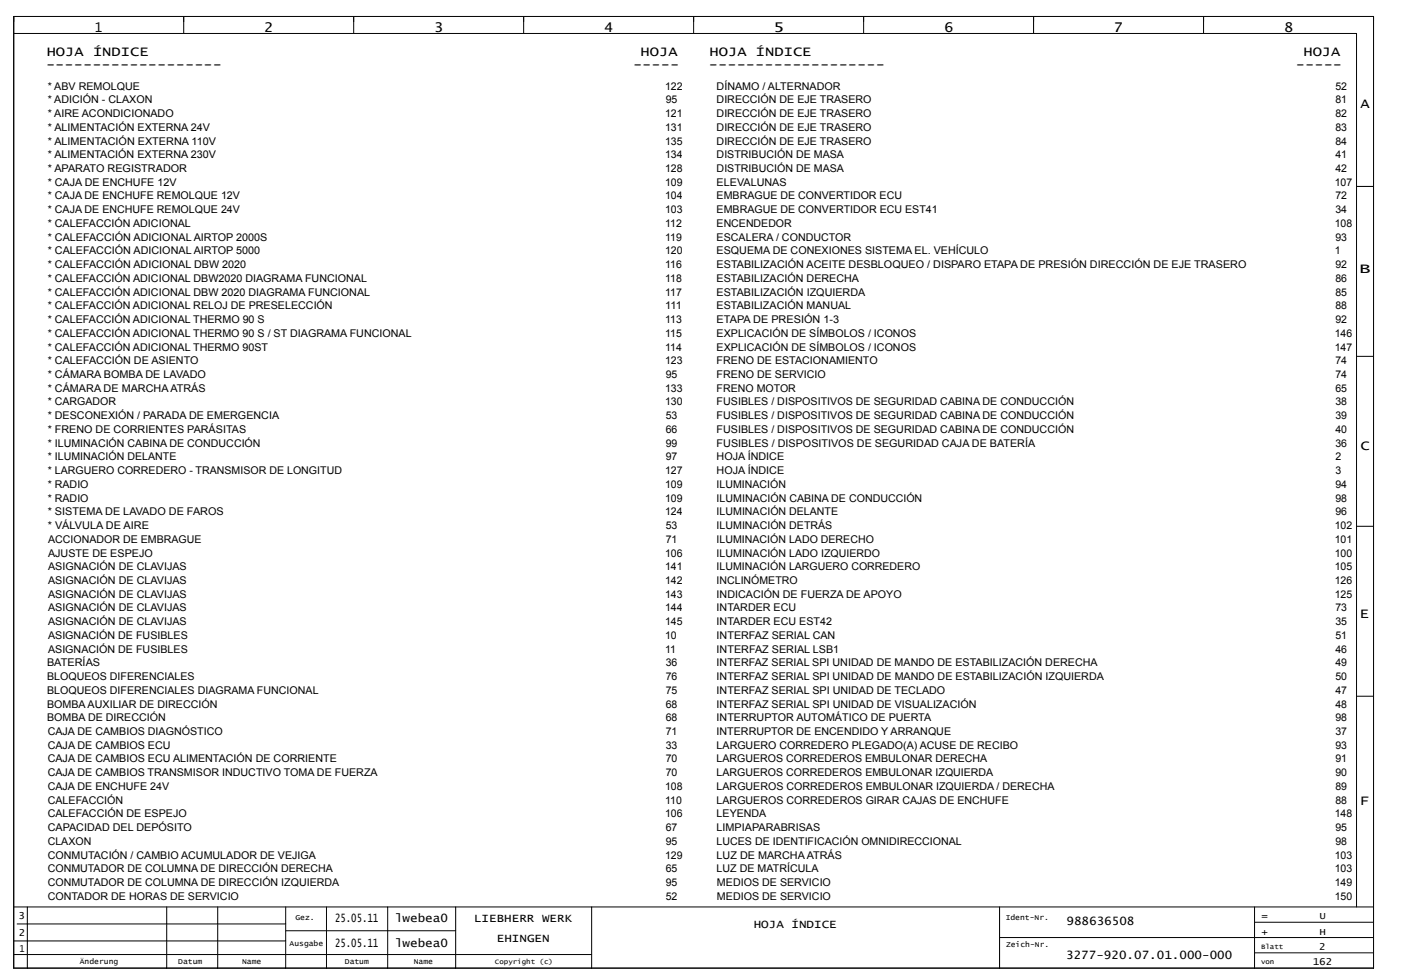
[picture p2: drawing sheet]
<svg xmlns="http://www.w3.org/2000/svg" width="408mm" height="284mm" viewBox="0 0 408 284" stroke-linecap="round" stroke-linejoin="round" font-family="sans-serif">
<defs><g id="words">
<g font-size="3.9">
<text x="27.6" y="9.3">1</text>
<text x="77" y="9.3">2</text>
<text x="126.4" y="9.3">3</text>
<text x="175.9" y="9.3">4</text>
<text x="225.1" y="9.3">5</text>
<text x="274.9" y="9.3">6</text>
<text x="324.4" y="9.3">7</text>
<text x="373.9" y="9.3">8</text>
<text x="13.6" y="16.2">HOJA ÍNDICE</text>
<text x="186.5" y="16.2">HOJA</text>
<text x="206.6" y="16.2">HOJA ÍNDICE</text>
<text x="379.6" y="16.2">HOJA</text>
<text x="13.4" y="20.2">-------------------</text>
<text x="184.3" y="20.2">-----</text>
<text x="206.4" y="20.2">-------------------</text>
<text x="377.4" y="20.2">-----</text>
<text x="396.2" y="31.6">A</text>
<text x="395.8" y="79.6">B</text>
<text x="396.2" y="131.1">C</text>
<text x="396" y="180.1">E</text>
<text x="396" y="234.5">F</text>
</g>
<g font-size="3.4">
<text x="97.6" y="268.5">25.05.11</text>
<text x="115.1" y="268.5">lwebea0</text>
<text x="138" y="268.5">LIEBHERR WERK</text>
<text x="310.6" y="269.5">988636508</text>
<text x="97.6" y="275.9">25.05.11</text>
<text x="115.1" y="275.9">lwebea0</text>
<text x="144.7" y="274.4">EHINGEN</text>
<text x="219.5" y="270.4">HOJA ÍNDICE</text>
<text x="310.5" y="279.4">3277-920.07.01.000-000</text>
</g>
<g font-size="3.1">
<text x="13.9" y="26.1">* ABV REMOLQUE</text>
<text x="193.7" y="26.1">122</text>
<text x="208.7" y="26.1">DÍNAMO / ALTERNADOR</text>
<text x="388.9" y="26.1">52</text>
<text x="13.9" y="30.1">* ADICIÓN - CLAXON</text>
<text x="13.9" y="34.1">* AIRE ACONDICIONADO</text>
<text x="193.7" y="34.1">121</text>
<text x="193.9" y="30.1">95</text>
<text x="208.7" y="30.1">DIRECCIÓN DE EJE TRASERO</text>
<text x="208.7" y="34.1">DIRECCIÓN DE EJE TRASERO</text>
<text x="388.9" y="30.1">81</text>
<text x="388.9" y="34.1">82</text>
<text x="13.9" y="38.1">* ALIMENTACIÓN EXTERNA 24V</text>
<text x="193.7" y="38.1">131</text>
<text x="208.7" y="38.1">DIRECCIÓN DE EJE TRASERO</text>
<text x="388.9" y="38.1">83</text>
<text x="13.9" y="42.1">* ALIMENTACIÓN EXTERNA 110V</text>
<text x="13.9" y="46.1">* ALIMENTACIÓN EXTERNA 230V</text>
<text x="193.7" y="42.1">135</text>
<text x="193.7" y="46.1">134</text>
<text x="208.7" y="42.1">DIRECCIÓN DE EJE TRASERO</text>
<text x="208.7" y="46.1">DISTRIBUCIÓN DE MASA</text>
<text x="388.9" y="42.1">84</text>
<text x="388.9" y="46.1">41</text>
<text x="13.9" y="50.1">* APARATO REGISTRADOR</text>
<text x="193.7" y="50.1">128</text>
<text x="208.7" y="50.1">DISTRIBUCIÓN DE MASA</text>
<text x="388.9" y="50.1">42</text>
<text x="13.9" y="54.1">* CAJA DE ENCHUFE 12V</text>
<text x="13.9" y="58.1">* CAJA DE ENCHUFE REMOLQUE 12V</text>
<text x="193.7" y="54.1">109</text>
<text x="193.7" y="58.1">104</text>
<text x="208.7" y="54.1">ELEVALUNAS</text>
<text x="208.7" y="58.1">EMBRAGUE DE CONVERTIDOR ECU</text>
<text x="388.7" y="54.1">107</text>
<text x="388.9" y="58.1">72</text>
<text x="13.9" y="62.1">* CAJA DE ENCHUFE REMOLQUE 24V</text>
<text x="193.7" y="62.1">103</text>
<text x="208.7" y="62.1">EMBRAGUE DE CONVERTIDOR ECU EST41</text>
<text x="388.9" y="62.1">34</text>
<text x="13.9" y="66.1">* CALEFACCIÓN ADICIONAL</text>
<text x="13.9" y="70.1">* CALEFACCIÓN ADICIONAL AIRTOP 2000S</text>
<text x="193.7" y="66.1">112</text>
<text x="193.7" y="70.1">119</text>
<text x="208.7" y="66.1">ENCENDEDOR</text>
<text x="208.7" y="70.1">ESCALERA / CONDUCTOR</text>
<text x="388.7" y="66.1">108</text>
<text x="388.9" y="70.1">93</text>
<text x="13.9" y="74.1">* CALEFACCIÓN ADICIONAL AIRTOP 5000</text>
<text x="193.7" y="74.1">120</text>
<text x="208.7" y="74.1">ESQUEMA DE CONEXIONES SISTEMA EL. VEHÍCULO</text>
<text x="388.7" y="74.1">1</text>
<text x="13.9" y="78.1">* CALEFACCIÓN ADICIONAL DBW 2020</text>
<text x="13.9" y="82.1">* CALEFACCIÓN ADICIONAL DBW2020 DIAGRAMA FUNCIONAL</text>
<text x="193.7" y="78.1">116</text>
<text x="193.7" y="82.1">118</text>
<text x="208.7" y="78.1">ESTABILIZACIÓN ACEITE DESBLOQUEO / DISPARO ETAPA DE PRESIÓN DIRECCIÓN DE EJE TRASERO</text>
<text x="208.7" y="82.1">ESTABILIZACIÓN DERECHA</text>
<text x="388.9" y="78.1">92</text>
<text x="388.9" y="82.1">86</text>
<text x="13.9" y="86.1">* CALEFACCIÓN ADICIONAL DBW 2020 DIAGRAMA FUNCIONAL</text>
<text x="193.7" y="86.1">117</text>
<text x="208.7" y="86.1">ESTABILIZACIÓN IZQUIERDA</text>
<text x="388.9" y="86.1">85</text>
<text x="13.9" y="90.1">* CALEFACCIÓN ADICIONAL RELOJ DE PRESELECCIÓN</text>
<text x="13.9" y="94.1">* CALEFACCIÓN ADICIONAL THERMO 90 S</text>
<text x="193.7" y="90.1">111</text>
<text x="193.7" y="94.1">113</text>
<text x="208.7" y="90.1">ESTABILIZACIÓN MANUAL</text>
<text x="208.7" y="94.1">ETAPA DE PRESIÓN 1-3</text>
<text x="388.9" y="90.1">88</text>
<text x="388.9" y="94.1">92</text>
<text x="13.9" y="98.1">* CALEFACCIÓN ADICIONAL THERMO 90 S / ST DIAGRAMA FUNCIONAL</text>
<text x="193.7" y="98.1">115</text>
<text x="208.7" y="98.1">EXPLICACIÓN DE SÍMBOLOS / ICONOS</text>
<text x="388.7" y="98.1">146</text>
<text x="13.9" y="102.1">* CALEFACCIÓN ADICIONAL THERMO 90ST</text>
<text x="13.9" y="106.1">* CALEFACCIÓN DE ASIENTO</text>
<text x="193.7" y="102.1">114</text>
<text x="193.7" y="106.1">123</text>
<text x="208.7" y="102.1">EXPLICACIÓN DE SÍMBOLOS / ICONOS</text>
<text x="208.7" y="106.1">FRENO DE ESTACIONAMIENTO</text>
<text x="388.7" y="102.1">147</text>
<text x="388.9" y="106.1">74</text>
<text x="13.9" y="110.1">* CÁMARA BOMBA DE LAVADO</text>
<text x="193.9" y="110.1">95</text>
<text x="208.7" y="110.1">FRENO DE SERVICIO</text>
<text x="388.9" y="110.1">74</text>
<text x="13.9" y="114.1">* CÁMARA DE MARCHA ATRÁS</text>
<text x="13.9" y="118.1">* CARGADOR</text>
<text x="193.7" y="114.1">133</text>
<text x="193.7" y="118.1">130</text>
<text x="208.7" y="114.1">FRENO MOTOR</text>
<text x="208.7" y="118.1">FUSIBLES / DISPOSITIVOS DE SEGURIDAD CABINA DE CONDUCCIÓN</text>
<text x="388.9" y="114.1">65</text>
<text x="388.9" y="118.1">38</text>
<text x="13.9" y="122.1">* DESCONEXIÓN / PARADA DE EMERGENCIA</text>
<text x="193.9" y="122.1">53</text>
<text x="208.7" y="122.1">FUSIBLES / DISPOSITIVOS DE SEGURIDAD CABINA DE CONDUCCIÓN</text>
<text x="388.9" y="122.1">39</text>
<text x="13.9" y="126.1">* FRENO DE CORRIENTES PARÁSITAS</text>
<text x="13.9" y="130.1">* ILUMINACIÓN CABINA DE CONDUCCIÓN</text>
<text x="193.9" y="126.1">66</text>
<text x="193.9" y="130.1">99</text>
<text x="208.7" y="126.1">FUSIBLES / DISPOSITIVOS DE SEGURIDAD CABINA DE CONDUCCIÓN</text>
<text x="208.7" y="130.1">FUSIBLES / DISPOSITIVOS DE SEGURIDAD CAJA DE BATERÍA</text>
<text x="388.9" y="126.1">40</text>
<text x="388.9" y="130.1">36</text>
<text x="13.9" y="134.1">* ILUMINACIÓN DELANTE</text>
<text x="193.9" y="134.1">97</text>
<text x="208.7" y="134.1">HOJA ÍNDICE</text>
<text x="388.9" y="134.1">2</text>
<text x="13.9" y="138.1">* LARGUERO CORREDERO - TRANSMISOR DE LONGITUD</text>
<text x="13.9" y="142.1">* RADIO</text>
<text x="193.7" y="138.1">127</text>
<text x="193.7" y="142.1">109</text>
<text x="208.7" y="138.1">HOJA ÍNDICE</text>
<text x="208.7" y="142.1">ILUMINACIÓN</text>
<text x="388.9" y="138.1">3</text>
<text x="388.9" y="142.1">94</text>
<text x="13.9" y="146.1">* RADIO</text>
<text x="193.7" y="146.1">109</text>
<text x="208.7" y="146.1">ILUMINACIÓN CABINA DE CONDUCCIÓN</text>
<text x="388.9" y="146.1">98</text>
<text x="13.9" y="150.1">* SISTEMA DE LAVADO DE FAROS</text>
<text x="13.9" y="154.1">* VÁLVULA DE AIRE</text>
<text x="193.7" y="150.1">124</text>
<text x="193.9" y="154.1">53</text>
<text x="208.7" y="150.1">ILUMINACIÓN DELANTE</text>
<text x="208.7" y="154.1">ILUMINACIÓN DETRÁS</text>
<text x="388.7" y="154.1">102</text>
<text x="388.9" y="150.1">96</text>
<text x="14" y="158.1">ACCIONADOR DE EMBRAGUE</text>
<text x="193.9" y="158.1">71</text>
<text x="208.7" y="158.1">ILUMINACIÓN LADO DERECHO</text>
<text x="388.7" y="158.1">101</text>
<text x="14" y="162.1">AJUSTE DE ESPEJO</text>
<text x="14" y="166.1">ASIGNACIÓN DE CLAVIJAS</text>
<text x="193.7" y="162.1">106</text>
<text x="193.7" y="166.1">141</text>
<text x="208.7" y="162.1">ILUMINACIÓN LADO IZQUIERDO</text>
<text x="208.7" y="166.1">ILUMINACIÓN LARGUERO CORREDERO</text>
<text x="388.7" y="162.1">100</text>
<text x="388.7" y="166.1">105</text>
<text x="14" y="170.1">ASIGNACIÓN DE CLAVIJAS</text>
<text x="193.7" y="170.1">142</text>
<text x="208.7" y="170.1">INCLINÓMETRO</text>
<text x="388.7" y="170.1">126</text>
<text x="14" y="174.1">ASIGNACIÓN DE CLAVIJAS</text>
<text x="14" y="178.1">ASIGNACIÓN DE CLAVIJAS</text>
<text x="193.7" y="174.1">143</text>
<text x="193.7" y="178.1">144</text>
<text x="208.7" y="174.1">INDICACIÓN DE FUERZA DE APOYO</text>
<text x="208.7" y="178.1">INTARDER ECU</text>
<text x="388.7" y="174.1">125</text>
<text x="388.9" y="178.1">73</text>
<text x="14" y="182.1">ASIGNACIÓN DE CLAVIJAS</text>
<text x="193.7" y="182.1">145</text>
<text x="208.7" y="182.1">INTARDER ECU EST42</text>
<text x="388.9" y="182.1">35</text>
<text x="14" y="186.1">ASIGNACIÓN DE FUSIBLES</text>
<text x="14" y="190.1">ASIGNACIÓN DE FUSIBLES</text>
<text x="193.7" y="186.1">10</text>
<text x="193.7" y="190.1">11</text>
<text x="208.7" y="186.1">INTERFAZ SERIAL CAN</text>
<text x="208.7" y="190.1">INTERFAZ SERIAL LSB1</text>
<text x="388.9" y="186.1">51</text>
<text x="388.9" y="190.1">46</text>
<text x="13.7" y="194.1">BATERÍAS</text>
<text x="193.9" y="194.1">36</text>
<text x="208.7" y="194.1">INTERFAZ SERIAL SPI UNIDAD DE MANDO DE ESTABILIZACIÓN DERECHA</text>
<text x="388.9" y="194.1">49</text>
<text x="13.7" y="198.1">BLOQUEOS DIFERENCIALES</text>
<text x="13.7" y="202.1">BLOQUEOS DIFERENCIALES DIAGRAMA FUNCIONAL</text>
<text x="193.9" y="198.1">76</text>
<text x="193.9" y="202.1">75</text>
<text x="208.7" y="198.1">INTERFAZ SERIAL SPI UNIDAD DE MANDO DE ESTABILIZACIÓN IZQUIERDA</text>
<text x="208.7" y="202.1">INTERFAZ SERIAL SPI UNIDAD DE TECLADO</text>
<text x="388.9" y="198.1">50</text>
<text x="388.9" y="202.1">47</text>
<text x="13.7" y="206.1">BOMBA AUXILIAR DE DIRECCIÓN</text>
<text x="193.9" y="206.1">68</text>
<text x="208.7" y="206.1">INTERFAZ SERIAL SPI UNIDAD DE VISUALIZACIÓN</text>
<text x="388.9" y="206.1">48</text>
<text x="13.7" y="210.1">BOMBA DE DIRECCIÓN</text>
<text x="13.9" y="214.1">CAJA DE CAMBIOS DIAGNÓSTICO</text>
<text x="193.9" y="210.1">68</text>
<text x="193.9" y="214.1">71</text>
<text x="208.7" y="210.1">INTERRUPTOR AUTOMÁTICO DE PUERTA</text>
<text x="208.7" y="214.1">INTERRUPTOR DE ENCENDIDO Y ARRANQUE</text>
<text x="388.9" y="210.1">98</text>
<text x="388.9" y="214.1">37</text>
<text x="13.9" y="218.1">CAJA DE CAMBIOS ECU</text>
<text x="193.9" y="218.1">33</text>
<text x="208.7" y="218.1">LARGUERO CORREDERO PLEGADO(A) ACUSE DE RECIBO</text>
<text x="388.9" y="218.1">93</text>
<text x="13.9" y="222.1">CAJA DE CAMBIOS ECU ALIMENTACIÓN DE CORRIENTE</text>
<text x="13.9" y="226.1">CAJA DE CAMBIOS TRANSMISOR INDUCTIVO TOMA DE FUERZA</text>
<text x="193.9" y="222.1">70</text>
<text x="193.9" y="226.1">70</text>
<text x="208.7" y="222.1">LARGUEROS CORREDEROS EMBULONAR DERECHA</text>
<text x="208.7" y="226.1">LARGUEROS CORREDEROS EMBULONAR IZQUIERDA</text>
<text x="388.9" y="222.1">91</text>
<text x="388.9" y="226.1">90</text>
<text x="13.9" y="230.1">CAJA DE ENCHUFE 24V</text>
<text x="193.7" y="230.1">108</text>
<text x="208.7" y="230.1">LARGUEROS CORREDEROS EMBULONAR IZQUIERDA / DERECHA</text>
<text x="388.9" y="230.1">89</text>
<text x="13.9" y="234.1">CALEFACCIÓN</text>
<text x="13.9" y="238.1">CALEFACCIÓN DE ESPEJO</text>
<text x="193.7" y="234.1">110</text>
<text x="193.7" y="238.1">106</text>
<text x="208.7" y="234.1">LARGUEROS CORREDEROS GIRAR CAJAS DE ENCHUFE</text>
<text x="208.7" y="238.1">LEYENDA</text>
<text x="388.7" y="238.1">148</text>
<text x="388.9" y="234.1">88</text>
<text x="13.9" y="242.1">CAPACIDAD DEL DEPÓSITO</text>
<text x="193.9" y="242.1">67</text>
<text x="208.7" y="242.1">LIMPIAPARABRISAS</text>
<text x="388.9" y="242.1">95</text>
<text x="13.9" y="246.1">CLAXON</text>
<text x="13.9" y="250.1">CONMUTACIÓN / CAMBIO ACUMULADOR DE VEJIGA</text>
<text x="193.7" y="250.1">129</text>
<text x="193.9" y="246.1">95</text>
<text x="208.7" y="246.1">LUCES DE IDENTIFICACIÓN OMNIDIRECCIONAL</text>
<text x="208.7" y="250.1">LUZ DE MARCHA ATRÁS</text>
<text x="388.7" y="250.1">103</text>
<text x="388.9" y="246.1">98</text>
<text x="13.9" y="254.1">CONMUTADOR DE COLUMNA DE DIRECCIÓN DERECHA</text>
<text x="193.9" y="254.1">65</text>
<text x="208.7" y="254.1">LUZ DE MATRÍCULA</text>
<text x="388.7" y="254.1">103</text>
<text x="13.9" y="258.1">CONMUTADOR DE COLUMNA DE DIRECCIÓN IZQUIERDA</text>
<text x="13.9" y="262.1">CONTADOR DE HORAS DE SERVICIO</text>
<text x="193.9" y="258.1">95</text>
<text x="193.9" y="262.1">52</text>
<text x="208.8" y="258.1">MEDIOS DE SERVICIO</text>
<text x="208.8" y="262.1">MEDIOS DE SERVICIO</text>
<text x="388.7" y="258.1">149</text>
<text x="388.7" y="262.1">150</text>
</g>
<g font-size="2.8">
<text x="5.4" y="267.8">3</text>
<text x="367.4" y="267.8">=</text>
<text x="384.3" y="267.8">U</text>
<text x="5.5" y="272.7">2</text>
<text x="367.4" y="272.2">+</text>
<text x="384.3" y="272.2">H</text>
<text x="5.6" y="277.2">1</text>
<text x="382.3" y="281.1">162</text>
<text x="384.2" y="276.7">2</text>
</g>
<g font-size="2.2">
<text x="86" y="268">Gez.</text>
<text x="292.9" y="268">Ident-Nr.</text>
<text x="84.3" y="275.5">Ausgabe</text>
<text x="293" y="275.9">Zeich-Nr.</text>
<text x="23.2" y="280.9">Änderung</text>
<text x="51.9" y="280.9">Datum</text>
<text x="70.5" y="280.9">Name</text>
<text x="100.4" y="280.9">Datum</text>
<text x="120.5" y="280.9">Name</text>
</g>
<g font-size="2">
<text x="144.2" y="280.8">Copyright (c)</text>
<text x="367.2" y="280.8">von</text>
<text x="367.2" y="276.4">Blatt</text>
</g>
</g></defs>
<g fill="none" stroke="#000" stroke-width=".29">
<path d="M4 4.8h396v277.2h-396zM4 9.7h391.1v254.5M53.5 4.8v4.9M103 4.8v4.9M152.5 4.8v4.9M202 4.8v4.9M251.5 4.8v4.9M301 4.8v4.9M350.5 4.8v4.9M395.1 54.3h4.9M395.1 103.8h4.9M395.1 153.3h4.9"/>
<path d="M395.1 202.8h4.9M4 278h168.3M4 274.1h79.2M4 264.2h396M5 269.1h78.2M8 264.2v17.8M48.5 264.2v17.8M63.4 264.2v17.8M83.2 264.2v17.8M83.2 271.1h49.5M95.1 264.2v17.8M112.9 264.2v17.8"/>
<path d="M132.7 264.2v17.8M172.3 264.2v17.8M291.1 264.2v17.8M291.1 273.1h108.9M365.4 264.2v17.8M365.4 277.5h34.6M365.4 268.6h34.6"/>
</g>
<use href="#words"/>
</svg>
